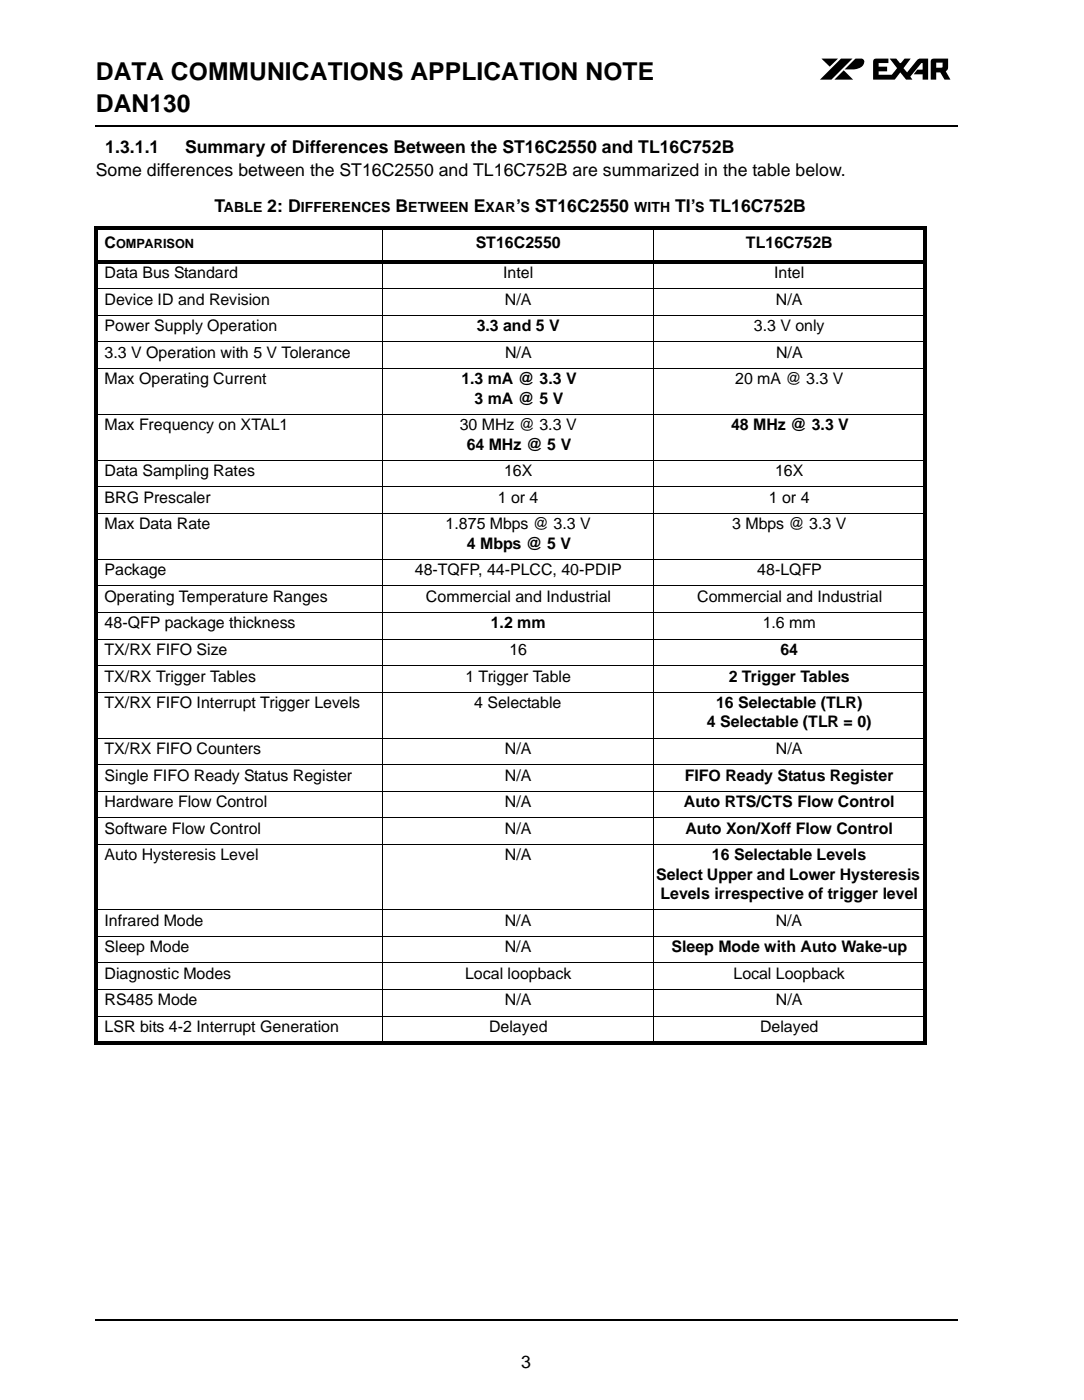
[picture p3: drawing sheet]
<svg xmlns="http://www.w3.org/2000/svg" width="216mm" height="279mm" viewBox="0 0 216 279" stroke-linecap="round" stroke-linejoin="round" font-family="sans-serif">
<defs><g id="words">
<g font-size="4.9">
<text x="19.1" y="15.9">DATA COMMUNICATIONS APPLICATION NOTE</text>
<text x="19.1" y="22.3">DAN130</text>
</g>
<g font-size="3.5">
<text x="19.1" y="35.2">Some differences between the ST16C2550 and TL16C752B are summarized in the table below.</text>
<text x="20.9" y="30.6">1.3.1.1</text>
<text x="36.9" y="30.6">Summary of Differences Between the ST16C2550 and TL16C752B</text>
<text x="42.7" y="42.2">T</text>
<text x="53.2" y="42.2">2: D</text>
<text x="78.8" y="42.2">B</text>
<text x="94.4" y="42.2">E</text>
<text x="102.8" y="42.2">’</text>
<text x="106.5" y="42.2">ST16C2550</text>
<text x="134.5" y="42.2">TI’</text>
<text x="141.3" y="42.2">TL16C752B</text>
<text x="103.8" y="272.6">3</text>
</g>
<g font-size="3.2">
<text x="20.8" y="49.4">C</text>
<text x="94.8" y="49.4">ST16C2550</text>
<text x="148.6" y="49.4">TL16C752B</text>
<text x="20.8" y="55.4">Data Bus Standard</text>
<text x="100.2" y="55.4">Intel</text>
<text x="154.2" y="55.4">Intel</text>
<text x="20.8" y="60.7">Device ID and Revision</text>
<text x="20.8" y="66">Power Supply Operation</text>
<text x="94.9" y="66">3.3 and 5 V</text>
<text x="100.6" y="60.7">N/A</text>
<text x="150.1" y="66">3.3 V only</text>
<text x="154.5" y="60.7">N/A</text>
<text x="20.8" y="71.3">3.3 V Operation with 5 V Tolerance</text>
<text x="100.6" y="71.3">N/A</text>
<text x="154.6" y="71.3">N/A</text>
<text x="20.8" y="76.6">Max Operating Current</text>
<text x="91.9" y="76.6">1.3 mA @ 3.3 V</text>
<text x="146.4" y="76.6">20 mA @ 3.3 V</text>
<text x="94.5" y="80.4">3 mA @ 5 V</text>
<text x="20.8" y="85.7">Max Frequency on XTAL1</text>
<text x="91.6" y="85.7">30 MHz @ 3.3 V</text>
<text x="93" y="89.6">64 MHz @ 5 V</text>
<text x="145.6" y="85.7">48 MHz @ 3.3 V</text>
<text x="20.8" y="94.9">Data Sampling Rates</text>
<text x="100.4" y="94.9">16X</text>
<text x="154.4" y="94.9">16X</text>
<text x="20.8" y="100.2">BRG Prescaler</text>
<text x="99.2" y="100.2">1 or 4</text>
<text x="153.1" y="100.2">1 or 4</text>
<text x="20.8" y="105.5">Max Data Rate</text>
<text x="88.8" y="105.5">1.875 Mbps @ 3.3 V</text>
<text x="145.8" y="105.5">3 Mbps @ 3.3 V</text>
<text x="93" y="109.4">4 Mbps @ 5 V</text>
<text x="20.8" y="114.7">Package</text>
<text x="20.8" y="120">Operating Temperature Ranges</text>
<text x="82.6" y="114.7">48-TQFP, 44-PLCC, 40-PDIP</text>
<text x="84.8" y="120">Commercial and Industrial</text>
<text x="138.8" y="120">Commercial and Industrial</text>
<text x="150.8" y="114.7">48-LQFP</text>
<text x="20.8" y="125.3">48-QFP package thickness</text>
<text x="97.7" y="125.3">1.2 mm</text>
<text x="151.9" y="125.3">1.6 mm</text>
<text x="20.8" y="130.6">TX/RX FIFO Size</text>
<text x="101.5" y="130.6">16</text>
<text x="155.4" y="130.6">64</text>
<text x="20.8" y="135.8">TX/RX Trigger Tables</text>
<text x="92.7" y="135.8">1 Trigger Table</text>
<text x="145.2" y="135.8">2 Trigger Tables</text>
<text x="20.8" y="141.1">TX/RX FIFO Interrupt Trigger Levels</text>
<text x="94.5" y="141.1">4 Selectable</text>
<text x="142.6" y="141.1">16 Selectable (TLR)</text>
<text x="140.8" y="145">4 Selectable (TLR = 0)</text>
<text x="20.8" y="150.3">TX/RX FIFO Counters</text>
<text x="20.8" y="155.6">Single FIFO Ready Status Register</text>
<text x="100.5" y="155.6">N/A</text>
<text x="100.6" y="150.3">N/A</text>
<text x="136.4" y="155.6">FIFO Ready Status Register</text>
<text x="154.5" y="150.3">N/A</text>
<text x="20.8" y="160.9">Hardware Flow Control</text>
<text x="100.6" y="160.9">N/A</text>
<text x="136.2" y="160.9">Auto RTS/CTS Flow Control</text>
<text x="20.8" y="166.2">Software Flow Control</text>
<text x="100.6" y="166.2">N/A</text>
<text x="136.5" y="166.2">Auto Xon/Xoff Flow Control</text>
<text x="20.8" y="171.4">Auto Hysteresis Level</text>
<text x="100.6" y="171.4">N/A</text>
<text x="141.8" y="171.4">16 Selectable Levels</text>
<text x="130.7" y="175.3">Select Upper and Lower Hysteresis</text>
<text x="131.6" y="179.2">Levels irrespective of trigger level</text>
<text x="20.8" y="184.5">Infrared Mode</text>
<text x="100.5" y="184.5">N/A</text>
<text x="154.5" y="184.5">N/A</text>
<text x="20.8" y="189.8">Sleep Mode</text>
<text x="100.5" y="189.8">N/A</text>
<text x="133.7" y="189.8">Sleep Mode with Auto Wake-up</text>
<text x="20.8" y="195.1">Diagnostic Modes</text>
<text x="92.7" y="195.1">Local loopback</text>
<text x="146.1" y="195.1">Local Loopback</text>
<text x="20.8" y="200.4">RS485 Mode</text>
<text x="100.6" y="200.4">N/A</text>
<text x="154.5" y="200.4">N/A</text>
<text x="20.8" y="205.7">LSR bits 4-2 Interrupt Generation</text>
<text x="97.4" y="205.7">Delayed</text>
<text x="151.4" y="205.7">Delayed</text>
</g>
<g font-size="2.8">
<text x="44.6" y="42.2">ABLE</text>
<text x="59.9" y="42.2">IFFERENCES</text>
<text x="81.3" y="42.2">ETWEEN</text>
<text x="96.7" y="42.2">XAR S</text>
<text x="126.3" y="42.2">WITH</text>
<text x="138.5" y="42.2">S</text>
</g>
<text font-size="2.5" x="23.1" y="49.4">OMPARISON</text>
</g></defs>
<g fill="#000">
<path d="M18.9 24.9h.2v.3h-.2zM190.5 24.9h.2v.3h-.2zM18.7 45.9h.8v161.5h-.8zM18.7 45.2h165.8v.7h-165.8zM18.7 51.9h165.8v.7h-165.8zM183.8 45.9h.8v161.5h-.8zM18.7 207.5h165.8v.7h-165.8zM18.9 263h.2v.4h-.2zM190.5 263h.2v.4h-.2z"/>
<path d="M168.2 13.8l2.2-2.1 1.5 .1a1.13 1.13 0 0 1-.7 1.7l-1.2 .3zM166.2 15.9l1.9-1.9 1.8 1.9zM163.3 15.9l4.2-4.2h2.3l-4.2 4.2zM163.6 11.7h3.3l-1.6 1.6zM185.5 11.8l.4-.1h2.9v2l-.4 .5 .9 1.7h-1.2l-.8-1.5h-.8v1.5h-1.1v-3.7zM174.1 11.8l.3-.1h2.5v.9h-1.9v.7h1.7v.9h-1.7v.7h2.6l1.1-1.3-1.5-1.9h1.3l.7 .9h.2l.8-.9h1.2l-1.5 1.9 .8 .8 2.1-2.6 .3-.1h1.8v4.2h-1.1v-1.1h-1.8l.7-.9h1.1v-1.3h-.3l-2.2 2.7 .4 .6h-1.2l-1.2-1.5-1.1 1.5h-4.3v-3.7zM186.5 12.5v1l1.2-.1v-.9z"/>
</g>
<path d="M19.1 25.1h171.4M19.1 263.2h171.4" fill="none" stroke="#000" stroke-width=".34"/>
<g fill="none" stroke="#000" stroke-width=".2">
<path d="M18.7 57.5h165.8M76.2 45.2v162.9M130.2 45.2v162.9M18.7 62.8h165.8M18.7 68.1h165.8M18.7 73.4h165.8M18.7 82.5h165.8M18.7 91.7h165.8M18.7 97h165.8M18.7 102.3h165.8M18.7 111.5h165.8M18.7 116.8h165.8"/>
<path d="M18.7 122.1h165.8M18.7 127.4h165.8M18.7 132.7h165.8M18.7 138h165.8M18.7 147.1h165.8M18.7 152.4h165.8M18.7 157.7h165.8M18.7 163h165.8M18.7 168.3h165.8M18.7 181.4h165.8M18.7 186.6h165.8M18.7 191.9h165.8"/>
<path d="M18.7 197.2h165.8M18.7 202.5h165.8"/>
</g>
<use href="#words"/>
</svg>
